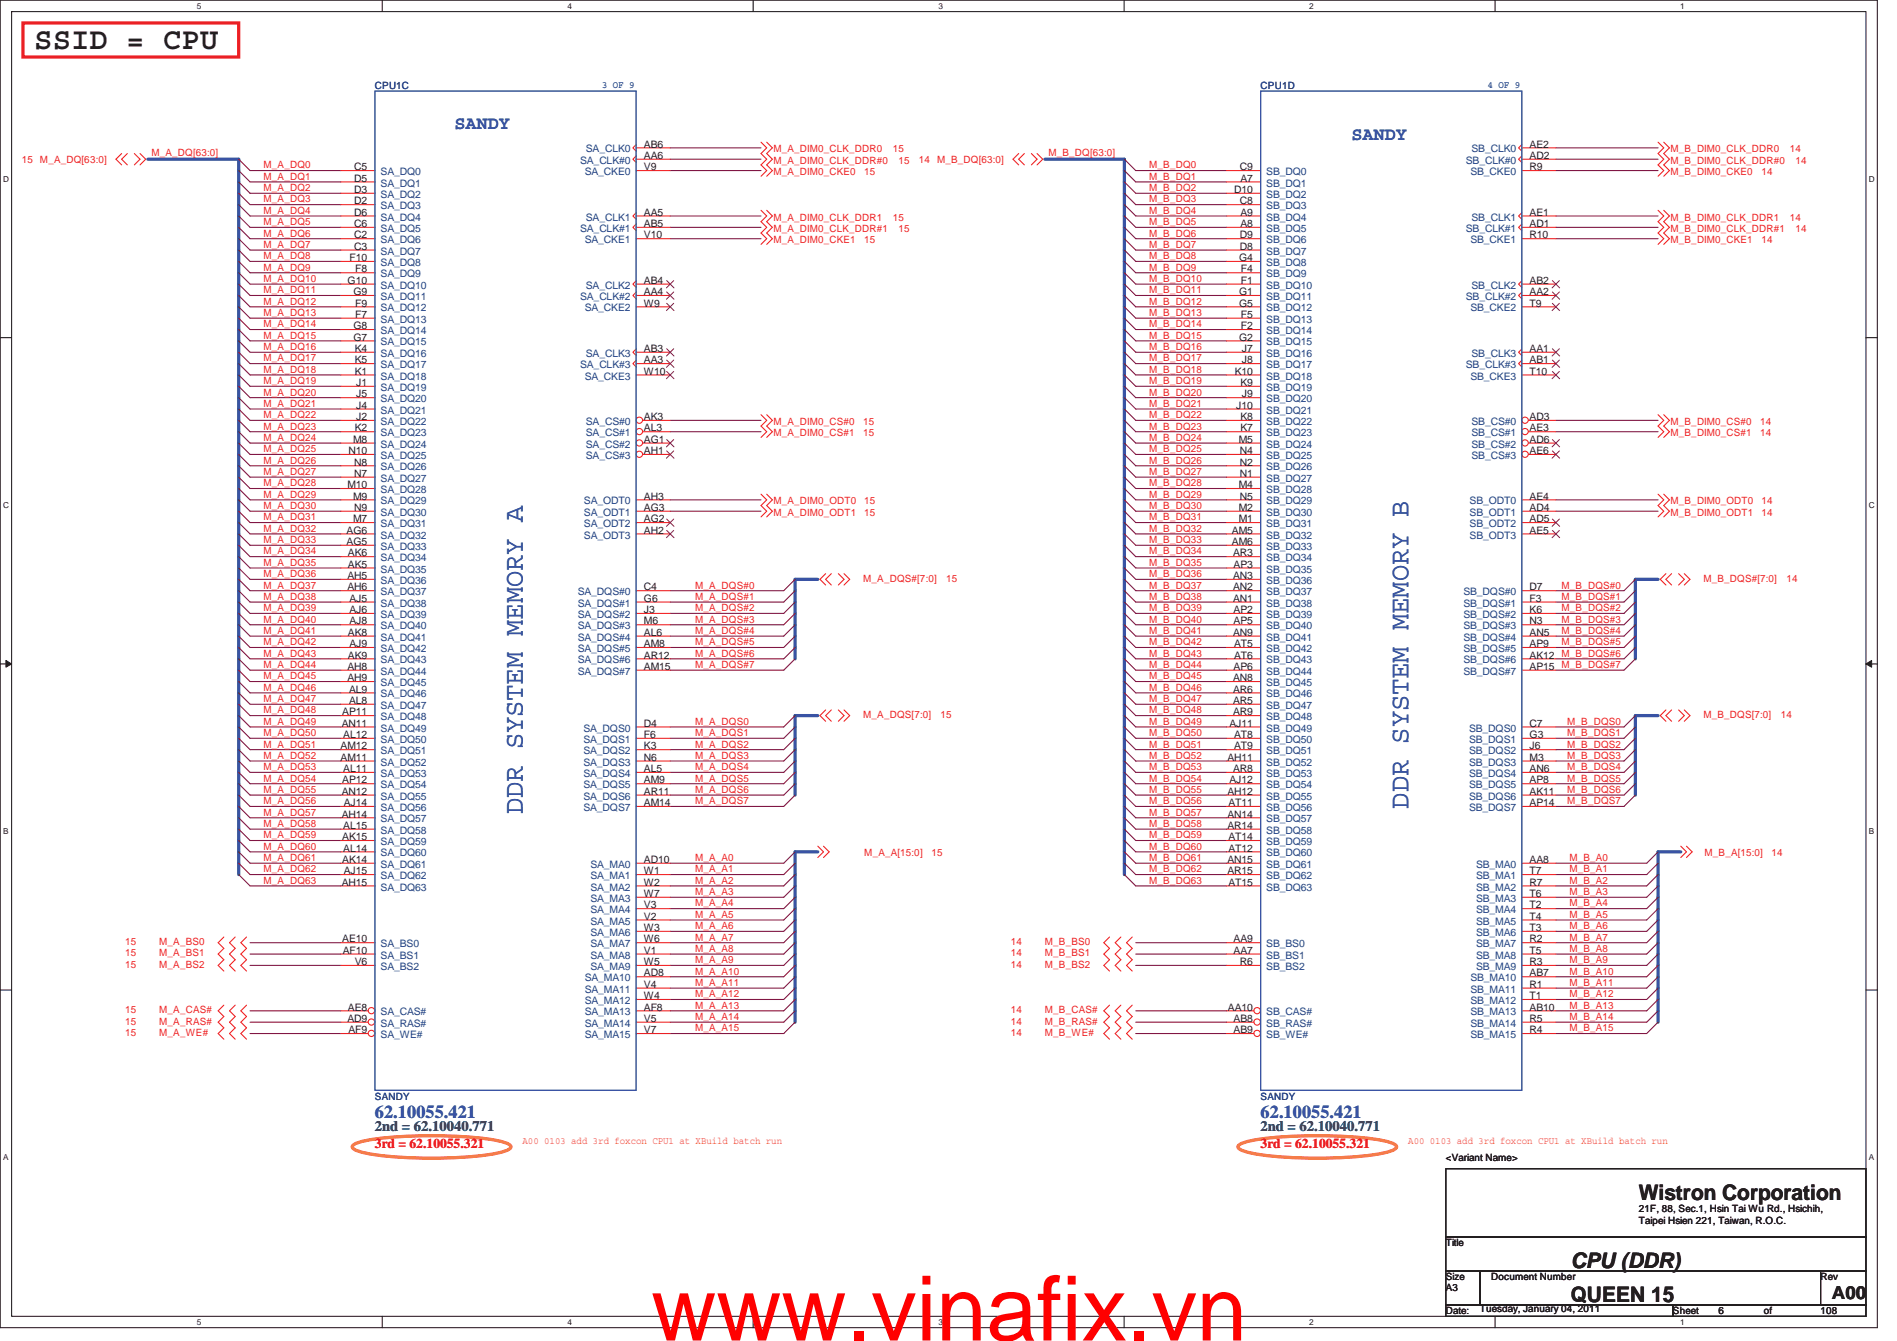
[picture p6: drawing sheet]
<svg xmlns="http://www.w3.org/2000/svg" width="297mm" height="210mm" viewBox="0 0 297 210" stroke-linecap="round" stroke-linejoin="round" font-family="sans-serif">
<defs><g id="words">
<text font-size="14.1" fill="#f00" x="102" y="209.9">www.vinafix.vn</text>
<text font-size="4.8" fill="#231f20" x="5.4" y="7.6">SSID = CPU</text>
<g font-size="4.2" fill="#3953a4">
<text x="81.9" y="127.5" transform="rotate(-90 81.9 127.5)">DDR SYSTEM MEMORY A</text>
<text x="220.6" y="126.6" transform="rotate(-90 220.6 126.6)">DDR SYSTEM MEMORY B</text>
</g>
<g font-size="3.3" fill="#231f20">
<text x="256.6" y="187.9">Wistron Corporation</text>
<text x="246" y="203.9">QUEEN 15</text>
<text x="246" y="198.5">CPU (DDR)</text>
</g>
<g font-size="2.8" fill="#3953a4">
<text x="71.2" y="20.2">SANDY</text>
<text x="211.6" y="22">SANDY</text>
<text x="58.7" y="175.1">62.10055.421</text>
<text x="197.4" y="175.1">62.10055.421</text>
</g>
<text font-size="2.8" fill="#231f20" x="286.8" y="203.4">A00</text>
<g font-size="2.3" fill="#098040">
<text x="58.7" y="177.1">2nd = 62.10040.771</text>
<text x="197.4" y="177.1">2nd = 62.10040.771</text>
</g>
<g font-size="2.1" fill="#ed2024">
<text x="58.7" y="179.8">3rd = 62.10055.321</text>
<text x="197.4" y="179.8">3rd = 62.10055.321</text>
</g>
<g font-size="1.6" fill="#282973">
<text x="58.7" y="13.9">CPU1C</text>
<text x="197.4" y="13.9">CPU1D</text>
<text x="58.7" y="172.2">SANDY</text>
<text x="197.4" y="172.2">SANDY</text>
</g>
<g font-size="1.6" fill="#3953a4">
<text x="94.3" y="13.7">3 OF 9</text>
<text x="233" y="13.7">4 OF 9</text>
</g>
<g font-size="1.6" fill="#1d437e">
<text x="91.7" y="23.9">SA_CLK0</text>
<text x="230.4" y="23.9">SB_CLK0</text>
<text x="59.6" y="27.4">SA_DQ0</text>
<text x="59.6" y="29.2">SA_DQ1</text>
<text x="90.8" y="25.7">SA_CLK#0</text>
<text x="91.6" y="27.4">SA_CKE0</text>
<text x="198.3" y="27.4">SB_DQ0</text>
<text x="198.3" y="29.2">SB_DQ1</text>
<text x="229.5" y="25.7">SB_CLK#0</text>
<text x="230.2" y="27.4">SB_CKE0</text>
<text x="59.6" y="31">SA_DQ2</text>
<text x="59.6" y="32.8">SA_DQ3</text>
<text x="59.6" y="34.5">SA_DQ4</text>
<text x="91.7" y="34.5">SA_CLK1</text>
<text x="198.3" y="31">SB_DQ2</text>
<text x="198.3" y="32.8">SB_DQ3</text>
<text x="198.3" y="34.5">SB_DQ4</text>
<text x="230.4" y="34.5">SB_CLK1</text>
<text x="59.6" y="36.3">SA_DQ5</text>
<text x="59.6" y="38.1">SA_DQ6</text>
<text x="59.6" y="39.9">SA_DQ7</text>
<text x="59.6" y="41.7">SA_DQ8</text>
<text x="90.8" y="36.3">SA_CLK#1</text>
<text x="91.6" y="38.1">SA_CKE1</text>
<text x="198.3" y="36.3">SB_DQ5</text>
<text x="198.3" y="38.1">SB_DQ6</text>
<text x="198.3" y="39.9">SB_DQ7</text>
<text x="198.3" y="41.7">SB_DQ8</text>
<text x="229.5" y="36.3">SB_CLK#1</text>
<text x="230.2" y="38.1">SB_CKE1</text>
<text x="59.6" y="43.4">SA_DQ9</text>
<text x="59.6" y="45.2">SA_DQ10</text>
<text x="59.6" y="47">SA_DQ11</text>
<text x="90.8" y="47">SA_CLK#2</text>
<text x="91.7" y="45.2">SA_CLK2</text>
<text x="198.3" y="43.4">SB_DQ9</text>
<text x="198.3" y="45.2">SB_DQ10</text>
<text x="198.3" y="47">SB_DQ11</text>
<text x="229.5" y="47">SB_CLK#2</text>
<text x="230.4" y="45.2">SB_CLK2</text>
<text x="59.6" y="48.8">SA_DQ12</text>
<text x="59.6" y="50.5">SA_DQ13</text>
<text x="59.6" y="52.3">SA_DQ14</text>
<text x="91.6" y="48.8">SA_CKE2</text>
<text x="198.3" y="48.8">SB_DQ12</text>
<text x="198.3" y="50.5">SB_DQ13</text>
<text x="198.3" y="52.3">SB_DQ14</text>
<text x="230.2" y="48.8">SB_CKE2</text>
<text x="59.6" y="54.1">SA_DQ15</text>
<text x="59.6" y="55.9">SA_DQ16</text>
<text x="59.6" y="57.7">SA_DQ17</text>
<text x="59.6" y="59.4">SA_DQ18</text>
<text x="90.8" y="57.7">SA_CLK#3</text>
<text x="91.6" y="59.4">SA_CKE3</text>
<text x="91.7" y="55.9">SA_CLK3</text>
<text x="198.3" y="54.1">SB_DQ15</text>
<text x="198.3" y="55.9">SB_DQ16</text>
<text x="198.3" y="57.7">SB_DQ17</text>
<text x="198.3" y="59.4">SB_DQ18</text>
<text x="229.5" y="57.7">SB_CLK#3</text>
<text x="230.2" y="59.4">SB_CKE3</text>
<text x="230.4" y="55.9">SB_CLK3</text>
<text x="59.6" y="61.2">SA_DQ19</text>
<text x="59.6" y="63">SA_DQ20</text>
<text x="59.6" y="64.8">SA_DQ21</text>
<text x="198.3" y="61.2">SB_DQ19</text>
<text x="198.3" y="63">SB_DQ20</text>
<text x="198.3" y="64.8">SB_DQ21</text>
<text x="59.6" y="66.5">SA_DQ22</text>
<text x="59.6" y="68.3">SA_DQ23</text>
<text x="59.6" y="70.1">SA_DQ24</text>
<text x="59.6" y="71.9">SA_DQ25</text>
<text x="91.7" y="66.5">SA_CS#0</text>
<text x="91.7" y="68.3">SA_CS#1</text>
<text x="91.7" y="70.1">SA_CS#2</text>
<text x="91.7" y="71.9">SA_CS#3</text>
<text x="198.3" y="66.5">SB_DQ22</text>
<text x="198.3" y="68.3">SB_DQ23</text>
<text x="198.3" y="70.1">SB_DQ24</text>
<text x="198.3" y="71.9">SB_DQ25</text>
<text x="230.4" y="66.5">SB_CS#0</text>
<text x="230.4" y="68.3">SB_CS#1</text>
<text x="230.4" y="70.1">SB_CS#2</text>
<text x="230.4" y="71.9">SB_CS#3</text>
<text x="59.6" y="73.7">SA_DQ26</text>
<text x="59.6" y="75.4">SA_DQ27</text>
<text x="59.6" y="77.2">SA_DQ28</text>
<text x="198.3" y="73.7">SB_DQ26</text>
<text x="198.3" y="75.4">SB_DQ27</text>
<text x="198.3" y="77.2">SB_DQ28</text>
<text x="59.6" y="79">SA_DQ29</text>
<text x="59.6" y="80.8">SA_DQ30</text>
<text x="59.6" y="82.5">SA_DQ31</text>
<text x="91.4" y="79">SA_ODT0</text>
<text x="91.4" y="80.8">SA_ODT1</text>
<text x="91.4" y="82.5">SA_ODT2</text>
<text x="198.3" y="79">SB_DQ29</text>
<text x="198.3" y="80.8">SB_DQ30</text>
<text x="198.3" y="82.5">SB_DQ31</text>
<text x="230.1" y="79">SB_ODT0</text>
<text x="230.1" y="80.8">SB_ODT1</text>
<text x="230.1" y="82.5">SB_ODT2</text>
<text x="59.6" y="84.3">SA_DQ32</text>
<text x="59.6" y="86.1">SA_DQ33</text>
<text x="59.6" y="87.9">SA_DQ34</text>
<text x="59.6" y="89.7">SA_DQ35</text>
<text x="91.4" y="84.3">SA_ODT3</text>
<text x="198.3" y="84.3">SB_DQ32</text>
<text x="198.3" y="86.1">SB_DQ33</text>
<text x="198.3" y="87.9">SB_DQ34</text>
<text x="198.3" y="89.7">SB_DQ35</text>
<text x="230.1" y="84.3">SB_ODT3</text>
<text x="59.6" y="91.4">SA_DQ36</text>
<text x="59.6" y="93.2">SA_DQ37</text>
<text x="59.6" y="95">SA_DQ38</text>
<text x="90.5" y="93.2">SA_DQS#0</text>
<text x="90.5" y="95">SA_DQS#1</text>
<text x="198.3" y="91.4">SB_DQ36</text>
<text x="198.3" y="93.2">SB_DQ37</text>
<text x="198.3" y="95">SB_DQ38</text>
<text x="229.1" y="93.2">SB_DQS#0</text>
<text x="229.1" y="95">SB_DQS#1</text>
<text x="59.6" y="96.8">SA_DQ39</text>
<text x="59.6" y="98.5">SA_DQ40</text>
<text x="59.6" y="100.3">SA_DQ41</text>
<text x="90.5" y="96.8">SA_DQS#2</text>
<text x="90.5" y="98.5">SA_DQS#3</text>
<text x="90.5" y="100.3">SA_DQS#4</text>
<text x="198.3" y="96.8">SB_DQ39</text>
<text x="198.3" y="98.5">SB_DQ40</text>
<text x="198.3" y="100.3">SB_DQ41</text>
<text x="229.1" y="100.3">SB_DQS#4</text>
<text x="229.1" y="96.8">SB_DQS#2</text>
<text x="229.1" y="98.5">SB_DQS#3</text>
<text x="59.6" y="102.1">SA_DQ42</text>
<text x="59.6" y="103.9">SA_DQ43</text>
<text x="59.6" y="105.7">SA_DQ44</text>
<text x="59.6" y="107.4">SA_DQ45</text>
<text x="90.5" y="102.1">SA_DQS#5</text>
<text x="90.5" y="103.9">SA_DQS#6</text>
<text x="90.5" y="105.7">SA_DQS#7</text>
<text x="198.3" y="102.1">SB_DQ42</text>
<text x="198.3" y="103.9">SB_DQ43</text>
<text x="198.3" y="105.7">SB_DQ44</text>
<text x="198.3" y="107.4">SB_DQ45</text>
<text x="229.1" y="102.1">SB_DQS#5</text>
<text x="229.1" y="103.9">SB_DQS#6</text>
<text x="229.1" y="105.7">SB_DQS#7</text>
<text x="59.6" y="109.2">SA_DQ46</text>
<text x="59.6" y="111">SA_DQ47</text>
<text x="59.6" y="112.8">SA_DQ48</text>
<text x="198.3" y="109.2">SB_DQ46</text>
<text x="198.3" y="111">SB_DQ47</text>
<text x="198.3" y="112.8">SB_DQ48</text>
<text x="59.6" y="114.6">SA_DQ49</text>
<text x="59.6" y="116.3">SA_DQ50</text>
<text x="59.6" y="118.1">SA_DQ51</text>
<text x="59.6" y="119.9">SA_DQ52</text>
<text x="91.4" y="114.6">SA_DQS0</text>
<text x="91.4" y="116.3">SA_DQS1</text>
<text x="91.4" y="118.1">SA_DQS2</text>
<text x="91.4" y="119.9">SA_DQS3</text>
<text x="198.3" y="114.6">SB_DQ49</text>
<text x="198.3" y="116.3">SB_DQ50</text>
<text x="198.3" y="118.1">SB_DQ51</text>
<text x="198.3" y="119.9">SB_DQ52</text>
<text x="230" y="114.6">SB_DQS0</text>
<text x="230" y="116.3">SB_DQS1</text>
<text x="230" y="118.1">SB_DQS2</text>
<text x="230" y="119.9">SB_DQS3</text>
<text x="59.6" y="121.7">SA_DQ53</text>
<text x="59.6" y="123.4">SA_DQ54</text>
<text x="59.6" y="125.2">SA_DQ55</text>
<text x="91.4" y="121.7">SA_DQS4</text>
<text x="91.4" y="123.4">SA_DQS5</text>
<text x="91.4" y="125.2">SA_DQS6</text>
<text x="198.3" y="121.7">SB_DQ53</text>
<text x="198.3" y="123.4">SB_DQ54</text>
<text x="198.3" y="125.2">SB_DQ55</text>
<text x="230" y="121.7">SB_DQS4</text>
<text x="230" y="123.4">SB_DQS5</text>
<text x="230" y="125.2">SB_DQS6</text>
<text x="59.6" y="127">SA_DQ56</text>
<text x="59.6" y="128.8">SA_DQ57</text>
<text x="59.6" y="130.6">SA_DQ58</text>
<text x="91.4" y="127">SA_DQS7</text>
<text x="198.3" y="127">SB_DQ56</text>
<text x="198.3" y="128.8">SB_DQ57</text>
<text x="198.3" y="130.6">SB_DQ58</text>
<text x="230" y="127">SB_DQS7</text>
<text x="59.6" y="132.3">SA_DQ59</text>
<text x="59.6" y="134.1">SA_DQ60</text>
<text x="59.6" y="135.9">SA_DQ61</text>
<text x="59.6" y="137.7">SA_DQ62</text>
<text x="92.5" y="135.9">SA_MA0</text>
<text x="92.5" y="137.7">SA_MA1</text>
<text x="198.3" y="132.3">SB_DQ59</text>
<text x="198.3" y="134.1">SB_DQ60</text>
<text x="198.3" y="135.9">SB_DQ61</text>
<text x="198.3" y="137.7">SB_DQ62</text>
<text x="231.1" y="135.9">SB_MA0</text>
<text x="231.1" y="137.7">SB_MA1</text>
<text x="59.6" y="139.4">SA_DQ63</text>
<text x="92.5" y="139.4">SA_MA2</text>
<text x="92.5" y="141.2">SA_MA3</text>
<text x="92.5" y="143">SA_MA4</text>
<text x="198.3" y="139.4">SB_DQ63</text>
<text x="231.1" y="139.4">SB_MA2</text>
<text x="231.1" y="141.2">SB_MA3</text>
<text x="231.1" y="143">SB_MA4</text>
<text x="59.6" y="148.3">SA_BS0</text>
<text x="92.5" y="144.8">SA_MA5</text>
<text x="92.5" y="146.6">SA_MA6</text>
<text x="92.5" y="148.3">SA_MA7</text>
<text x="198.3" y="148.3">SB_BS0</text>
<text x="231.1" y="144.8">SB_MA5</text>
<text x="231.1" y="146.6">SB_MA6</text>
<text x="231.1" y="148.3">SB_MA7</text>
<text x="59.6" y="150.1">SA_BS1</text>
<text x="59.6" y="151.9">SA_BS2</text>
<text x="91.6" y="153.7">SA_MA10</text>
<text x="91.6" y="155.4">SA_MA11</text>
<text x="92.5" y="150.1">SA_MA8</text>
<text x="92.5" y="151.9">SA_MA9</text>
<text x="198.3" y="150.1">SB_BS1</text>
<text x="198.3" y="151.9">SB_BS2</text>
<text x="230.2" y="153.7">SB_MA10</text>
<text x="230.2" y="155.4">SB_MA11</text>
<text x="231.1" y="150.1">SB_MA8</text>
<text x="231.1" y="151.9">SB_MA9</text>
<text x="59.6" y="159">SA_CAS#</text>
<text x="59.6" y="160.8">SA_RAS#</text>
<text x="91.6" y="157.2">SA_MA12</text>
<text x="91.6" y="159">SA_MA13</text>
<text x="91.6" y="160.8">SA_MA14</text>
<text x="198.3" y="159">SB_CAS#</text>
<text x="198.3" y="160.8">SB_RAS#</text>
<text x="230.2" y="157.2">SB_MA12</text>
<text x="230.2" y="159">SB_MA13</text>
<text x="230.2" y="160.8">SB_MA14</text>
<text x="59.6" y="162.6">SA_WE#</text>
<text x="91.6" y="162.6">SA_MA15</text>
<text x="198.3" y="162.6">SB_WE#</text>
<text x="230.2" y="162.6">SB_MA15</text>
</g>
<g font-size="1.6" fill="#231f20">
<text x="100.8" y="23.1">AB6</text>
<text x="239.5" y="23.1">AE2</text>
<text x="55.5" y="26.7">C5</text>
<text x="55.5" y="28.4">D5</text>
<text x="100.8" y="24.9">AA6</text>
<text x="100.8" y="26.7">V9</text>
<text x="194.1" y="26.7">C9</text>
<text x="194.2" y="28.4">A7</text>
<text x="239.5" y="24.9">AD2</text>
<text x="239.5" y="26.7">R9</text>
<text x="55.5" y="30.2">D3</text>
<text x="55.5" y="32">D2</text>
<text x="55.5" y="33.8">D6</text>
<text x="55.5" y="35.6">C6</text>
<text x="100.8" y="35.6">AB5</text>
<text x="100.8" y="33.8">AA5</text>
<text x="193.2" y="30.2">D10</text>
<text x="194.1" y="32">C8</text>
<text x="194.2" y="33.8">A9</text>
<text x="194.2" y="35.6">A8</text>
<text x="239.5" y="33.8">AE1</text>
<text x="239.5" y="35.6">AD1</text>
<text x="54.7" y="40.9">F10</text>
<text x="55.5" y="37.3">C2</text>
<text x="55.5" y="39.1">C3</text>
<text x="100.8" y="37.3">V10</text>
<text x="194" y="40.9">G4</text>
<text x="194.1" y="37.3">D9</text>
<text x="194.1" y="39.1">D8</text>
<text x="239.5" y="37.3">R10</text>
<text x="54.4" y="44.4">G10</text>
<text x="55.3" y="46.2">G9</text>
<text x="55.6" y="42.7">F8</text>
<text x="100.8" y="46.2">AA4</text>
<text x="100.8" y="44.4">AB4</text>
<text x="194" y="46.2">G1</text>
<text x="194.3" y="42.7">F4</text>
<text x="194.3" y="44.4">F1</text>
<text x="239.5" y="44.4">AB2</text>
<text x="239.5" y="46.2">AA2</text>
<text x="55.3" y="51.6">G8</text>
<text x="55.3" y="53.3">G7</text>
<text x="55.6" y="48">F9</text>
<text x="55.6" y="49.8">F7</text>
<text x="100.8" y="48">W9</text>
<text x="194" y="48">G5</text>
<text x="194" y="53.3">G2</text>
<text x="194.3" y="49.8">F5</text>
<text x="194.3" y="51.6">F2</text>
<text x="239.5" y="48">T9</text>
<text x="55.5" y="55.1">K4</text>
<text x="55.5" y="56.9">K5</text>
<text x="55.5" y="58.7">K1</text>
<text x="100.8" y="56.9">AA3</text>
<text x="100.8" y="55.1">AB3</text>
<text x="100.8" y="58.7">W10</text>
<text x="193.3" y="58.7">K10</text>
<text x="194.5" y="55.1">J7</text>
<text x="194.5" y="56.9">J8</text>
<text x="239.5" y="55.1">AA1</text>
<text x="239.5" y="56.9">AB1</text>
<text x="239.5" y="58.7">T10</text>
<text x="55.8" y="60.4">J1</text>
<text x="55.8" y="62.2">J5</text>
<text x="55.8" y="64">J4</text>
<text x="55.8" y="65.8">J2</text>
<text x="100.8" y="65.8">AK3</text>
<text x="193.6" y="64">J10</text>
<text x="194.2" y="60.4">K9</text>
<text x="194.2" y="65.8">K8</text>
<text x="194.5" y="62.2">J9</text>
<text x="239.5" y="65.8">AD3</text>
<text x="54.6" y="71.1">N10</text>
<text x="55.3" y="69.3">M8</text>
<text x="55.5" y="67.6">K2</text>
<text x="100.8" y="67.6">AL3</text>
<text x="100.8" y="69.3">AG1</text>
<text x="100.8" y="71.1">AH1</text>
<text x="194" y="69.3">M5</text>
<text x="194.1" y="71.1">N4</text>
<text x="194.2" y="67.6">K7</text>
<text x="239.5" y="67.6">AE3</text>
<text x="239.5" y="69.3">AD6</text>
<text x="239.5" y="71.1">AE6</text>
<text x="54.4" y="76.5">M10</text>
<text x="55.5" y="72.9">N8</text>
<text x="55.5" y="74.7">N7</text>
<text x="194" y="76.5">M4</text>
<text x="194.1" y="72.9">N2</text>
<text x="194.1" y="74.7">N1</text>
<text x="54.3" y="83.6">AG6</text>
<text x="55.3" y="78.2">M9</text>
<text x="55.3" y="81.8">M7</text>
<text x="55.5" y="80">N9</text>
<text x="100.8" y="78.2">AH3</text>
<text x="100.8" y="80">AG3</text>
<text x="100.8" y="81.8">AG2</text>
<text x="100.8" y="83.6">AH2</text>
<text x="192.9" y="83.6">AM5</text>
<text x="194" y="80">M2</text>
<text x="194" y="81.8">M1</text>
<text x="194.1" y="78.2">N5</text>
<text x="239.5" y="78.2">AE4</text>
<text x="239.5" y="80">AD4</text>
<text x="239.5" y="81.8">AD5</text>
<text x="239.5" y="83.6">AE5</text>
<text x="54.3" y="85.3">AG5</text>
<text x="54.5" y="87.1">AK6</text>
<text x="54.5" y="88.9">AK5</text>
<text x="192.9" y="85.3">AM6</text>
<text x="193.1" y="87.1">AR3</text>
<text x="193.2" y="88.9">AP3</text>
<text x="54.4" y="90.7">AH5</text>
<text x="54.4" y="92.5">AH6</text>
<text x="54.7" y="94.2">AJ5</text>
<text x="100.8" y="92.5">C4</text>
<text x="100.8" y="94.2">G6</text>
<text x="193.1" y="90.7">AN3</text>
<text x="193.1" y="92.5">AN2</text>
<text x="193.1" y="94.2">AN1</text>
<text x="239.5" y="92.5">D7</text>
<text x="239.5" y="94.2">F3</text>
<text x="54.5" y="99.6">AK8</text>
<text x="54.7" y="96">AJ6</text>
<text x="54.7" y="97.8">AJ8</text>
<text x="54.7" y="101.3">AJ9</text>
<text x="100.8" y="96">J3</text>
<text x="100.8" y="97.8">M6</text>
<text x="100.8" y="99.6">AL6</text>
<text x="100.8" y="101.3">AM8</text>
<text x="193.1" y="99.6">AN9</text>
<text x="193.2" y="96">AP2</text>
<text x="193.2" y="97.8">AP5</text>
<text x="193.2" y="101.3">AT5</text>
<text x="239.5" y="99.6">AN5</text>
<text x="239.5" y="101.3">AP9</text>
<text x="239.5" y="96">K6</text>
<text x="239.5" y="97.8">N3</text>
<text x="54.4" y="104.9">AH8</text>
<text x="54.4" y="106.7">AH9</text>
<text x="54.5" y="103.1">AK9</text>
<text x="100.8" y="103.1">AR12</text>
<text x="100.8" y="104.9">AM15</text>
<text x="193.1" y="106.7">AN8</text>
<text x="193.2" y="104.9">AP6</text>
<text x="193.2" y="103.1">AT6</text>
<text x="239.5" y="103.1">AK12 M_B_DQS#6</text>
<text x="239.5" y="104.9">AP15 M_B_DQS#7</text>
<text x="53.5" y="113.8">AN11</text>
<text x="53.6" y="112">AP11</text>
<text x="54.6" y="108.5">AL9</text>
<text x="54.6" y="110.2">AL8</text>
<text x="100.8" y="113.8">D4</text>
<text x="192.5" y="113.8">AJ11</text>
<text x="193.1" y="108.5">AR6</text>
<text x="193.1" y="110.2">AR5</text>
<text x="193.1" y="112">AR9</text>
<text x="239.5" y="113.8">C7</text>
<text x="53.3" y="117.3">AM12</text>
<text x="53.3" y="119.1">AM11</text>
<text x="53.8" y="115.6">AL12</text>
<text x="100.8" y="115.6">F6</text>
<text x="100.8" y="117.3">K3</text>
<text x="100.8" y="119.1">N6</text>
<text x="192.2" y="119.1">AH11</text>
<text x="193.2" y="115.6">AT8</text>
<text x="193.2" y="117.3">AT9</text>
<text x="239.5" y="115.6">G3</text>
<text x="239.5" y="117.3">J6</text>
<text x="239.5" y="119.1">M3</text>
<text x="53.5" y="124.5">AN12</text>
<text x="53.6" y="122.7">AP12</text>
<text x="53.8" y="120.9">AL11</text>
<text x="100.8" y="120.9">AL5</text>
<text x="100.8" y="122.7">AM9</text>
<text x="100.8" y="124.5">AR11</text>
<text x="192.2" y="124.5">AH12</text>
<text x="192.5" y="122.7">AJ12</text>
<text x="193.1" y="120.9">AR8</text>
<text x="239.5" y="120.9">AN6</text>
<text x="239.5" y="122.7">AP8</text>
<text x="239.5" y="124.5">AK11</text>
<text x="53.5" y="128">AH14</text>
<text x="53.6" y="131.6">AK15</text>
<text x="53.8" y="129.8">AL15</text>
<text x="53.8" y="126.2">AJ14</text>
<text x="100.8" y="126.2">AM14</text>
<text x="192.2" y="128">AN14</text>
<text x="192.2" y="129.8">AR14</text>
<text x="192.4" y="126.2">AT11</text>
<text x="192.4" y="131.6">AT14</text>
<text x="239.5" y="126.2">AP14</text>
<text x="53.6" y="135.1">AK14</text>
<text x="53.8" y="133.3">AL14</text>
<text x="53.8" y="136.9">AJ15</text>
<text x="100.8" y="135.1">AD10</text>
<text x="100.8" y="136.9">W1</text>
<text x="192.2" y="135.1">AN15</text>
<text x="192.2" y="136.9">AR15</text>
<text x="192.4" y="133.3">AT12</text>
<text x="239.5" y="135.1">AA8</text>
<text x="239.5" y="136.9">T7</text>
<text x="53.5" y="138.7">AH15</text>
<text x="100.8" y="138.7">W2</text>
<text x="100.8" y="140.5">W7</text>
<text x="100.8" y="142.2">V3</text>
<text x="192.4" y="138.7">AT15</text>
<text x="239.5" y="138.7">R7</text>
<text x="239.5" y="140.5">T6</text>
<text x="239.5" y="142.2">T2</text>
<text x="53.6" y="147.6">AE10</text>
<text x="53.7" y="149.3">AF10</text>
<text x="100.8" y="144">V2</text>
<text x="100.8" y="145.8">W3</text>
<text x="100.8" y="147.6">W6</text>
<text x="100.8" y="149.3">V1</text>
<text x="193.2" y="147.6">AA9</text>
<text x="193.2" y="149.3">AA7</text>
<text x="239.5" y="144">T4</text>
<text x="239.5" y="145.8">T3</text>
<text x="239.5" y="147.6">R2</text>
<text x="239.5" y="149.3">T5</text>
<text x="55.5" y="151.1">V6</text>
<text x="100.8" y="151.1">W5</text>
<text x="100.8" y="152.9">AD8</text>
<text x="100.8" y="154.7">V4</text>
<text x="194.1" y="151.1">R6</text>
<text x="239.5" y="151.1">R3</text>
<text x="239.5" y="152.9">AB7</text>
<text x="239.5" y="154.7">R1</text>
<text x="54.4" y="160">AD9</text>
<text x="54.5" y="158.2">AE8</text>
<text x="54.6" y="161.8">AF9</text>
<text x="100.8" y="156.5">W4</text>
<text x="100.8" y="158.2">AF8</text>
<text x="100.8" y="160">V5</text>
<text x="100.8" y="161.8">V7</text>
<text x="192.3" y="158.2">AA10</text>
<text x="193.2" y="160">AB8</text>
<text x="193.2" y="161.8">AB9</text>
<text x="239.5" y="156.5">T1</text>
<text x="239.5" y="158.2">AB10</text>
<text x="239.5" y="160">R5</text>
<text x="239.5" y="161.8">R4</text>
<text x="226.4" y="181.8">&lt;Variant Name&gt;</text>
<text x="256.6" y="189.8">21F, 88, Sec.1, Hsin Tai Wu Rd., Hsichih,</text>
<text x="256.6" y="191.6">Taipei Hsien 221, Taiwan, R.O.C.</text>
<text x="226.4" y="195.1">Title</text>
<text x="226.4" y="200.4">Size</text>
<text x="226.4" y="202.2">A3</text>
<text x="233.5" y="200.4">Document Number</text>
<text x="285.1" y="200.4">Rev</text>
<text x="226.4" y="205.8">Date:</text>
<text x="231.7" y="205.4">Tuesday, January 04, 2011</text>
<text x="262" y="205.8">Sheet</text>
<text x="269.1" y="205.8">6</text>
<text x="276.2" y="205.8">of</text>
<text x="285.1" y="205.8">108</text>
</g>
<g font-size="1.6" fill="#ed2024">
<text x="121.1" y="23.9">M_A_DIM0_CLK_DDR0</text>
<text x="139.8" y="23.9">15</text>
<text x="261.6" y="23.9">M_B_DIM0_CLK_DDR0</text>
<text x="280.2" y="23.9">14</text>
<text x="3.4" y="25.5">15 M_A_DQ[63:0]</text>
<text x="23.7" y="24.4">M_A_DQ[63:0]</text>
<text x="41.3" y="26.4">M_A_DQ0</text>
<text x="41.3" y="28.1">M_A_DQ1</text>
<text x="41.3" y="29.9">M_A_DQ2</text>
<text x="121.1" y="27.4">M_A_DIM0_CKE0</text>
<text x="121.1" y="25.7">M_A_DIM0_CLK_DDR#0</text>
<text x="135.3" y="27.4">15</text>
<text x="140.7" y="25.7">15</text>
<text x="143.9" y="25.5">14 M_B_DQ[63:0]</text>
<text x="164.2" y="24.4">M_B_DQ[63:0]</text>
<text x="180" y="26.4">M_B_DQ0</text>
<text x="180" y="28.1">M_B_DQ1</text>
<text x="180" y="29.9">M_B_DQ2</text>
<text x="261.6" y="27.4">M_B_DIM0_CKE0</text>
<text x="261.6" y="25.7">M_B_DIM0_CLK_DDR#0</text>
<text x="275.8" y="27.4">14</text>
<text x="281.1" y="25.7">14</text>
<text x="41.3" y="31.7">M_A_DQ3</text>
<text x="41.3" y="35.3">M_A_DQ5</text>
<text x="41.3" y="33.5">M_A_DQ4</text>
<text x="121.1" y="34.5">M_A_DIM0_CLK_DDR1</text>
<text x="139.8" y="34.5">15</text>
<text x="180" y="31.7">M_B_DQ3</text>
<text x="180" y="33.5">M_B_DQ4</text>
<text x="180" y="35.3">M_B_DQ5</text>
<text x="261.6" y="34.5">M_B_DIM0_CLK_DDR1</text>
<text x="280.2" y="34.5">14</text>
<text x="41.3" y="38.8">M_A_DQ7</text>
<text x="41.3" y="37">M_A_DQ6</text>
<text x="41.3" y="40.6">M_A_DQ8</text>
<text x="121.1" y="38.1">M_A_DIM0_CKE1</text>
<text x="121.1" y="36.3">M_A_DIM0_CLK_DDR#1</text>
<text x="135.3" y="38.1">15</text>
<text x="140.7" y="36.3">15</text>
<text x="180" y="37">M_B_DQ6</text>
<text x="180" y="38.8">M_B_DQ7</text>
<text x="180" y="40.6">M_B_DQ8</text>
<text x="261.6" y="38.1">M_B_DIM0_CKE1</text>
<text x="261.6" y="36.3">M_B_DIM0_CLK_DDR#1</text>
<text x="275.8" y="38.1">14</text>
<text x="281.1" y="36.3">14</text>
<text x="41.3" y="47.7">M_A_DQ12</text>
<text x="41.3" y="44.2">M_A_DQ10</text>
<text x="41.3" y="42.4">M_A_DQ9</text>
<text x="41.3" y="45.9">M_A_DQ11</text>
<text x="180" y="42.4">M_B_DQ9</text>
<text x="180" y="44.2">M_B_DQ10</text>
<text x="180" y="45.9">M_B_DQ11</text>
<text x="180" y="47.7">M_B_DQ12</text>
<text x="41.3" y="49.5">M_A_DQ13</text>
<text x="41.3" y="53">M_A_DQ15</text>
<text x="41.3" y="51.3">M_A_DQ14</text>
<text x="180" y="53">M_B_DQ15</text>
<text x="180" y="49.5">M_B_DQ13</text>
<text x="180" y="51.3">M_B_DQ14</text>
<text x="41.3" y="58.4">M_A_DQ18</text>
<text x="41.3" y="54.8">M_A_DQ16</text>
<text x="41.3" y="56.6">M_A_DQ17</text>
<text x="180" y="54.8">M_B_DQ16</text>
<text x="180" y="56.6">M_B_DQ17</text>
<text x="180" y="58.4">M_B_DQ18</text>
<text x="41.3" y="61.9">M_A_DQ20</text>
<text x="41.3" y="60.2">M_A_DQ19</text>
<text x="41.3" y="65.5">M_A_DQ22</text>
<text x="41.3" y="63.7">M_A_DQ21</text>
<text x="180" y="60.2">M_B_DQ19</text>
<text x="180" y="63.7">M_B_DQ21</text>
<text x="180" y="61.9">M_B_DQ20</text>
<text x="180" y="65.5">M_B_DQ22</text>
<text x="41.3" y="70.8">M_A_DQ25</text>
<text x="41.3" y="67.3">M_A_DQ23</text>
<text x="41.3" y="69">M_A_DQ24</text>
<text x="121.1" y="66.5">M_A_DIM0_CS#0</text>
<text x="121.1" y="68.3">M_A_DIM0_CS#1</text>
<text x="135.2" y="66.5">15</text>
<text x="135.2" y="68.3">15</text>
<text x="180" y="67.3">M_B_DQ23</text>
<text x="180" y="70.8">M_B_DQ25</text>
<text x="180" y="69">M_B_DQ24</text>
<text x="261.6" y="66.5">M_B_DIM0_CS#0</text>
<text x="261.6" y="68.3">M_B_DIM0_CS#1</text>
<text x="275.6" y="66.5">14</text>
<text x="275.6" y="68.3">14</text>
<text x="41.3" y="74.4">M_A_DQ27</text>
<text x="41.3" y="76.2">M_A_DQ28</text>
<text x="41.3" y="72.6">M_A_DQ26</text>
<text x="41.3" y="77.9">M_A_DQ29</text>
<text x="180" y="76.2">M_B_DQ28</text>
<text x="180" y="72.6">M_B_DQ26</text>
<text x="180" y="77.9">M_B_DQ29</text>
<text x="180" y="74.4">M_B_DQ27</text>
<text x="41.3" y="79.7">M_A_DQ30</text>
<text x="41.3" y="81.5">M_A_DQ31</text>
<text x="41.3" y="83.3">M_A_DQ32</text>
<text x="121.1" y="79">M_A_DIM0_ODT0</text>
<text x="121.1" y="80.8">M_A_DIM0_ODT1</text>
<text x="135.3" y="79">15</text>
<text x="135.3" y="80.8">15</text>
<text x="180" y="81.5">M_B_DQ31</text>
<text x="180" y="79.7">M_B_DQ30</text>
<text x="180" y="83.3">M_B_DQ32</text>
<text x="261.6" y="79">M_B_DIM0_ODT0</text>
<text x="261.6" y="80.8">M_B_DIM0_ODT1</text>
<text x="275.8" y="79">14</text>
<text x="275.8" y="80.8">14</text>
<text x="41.3" y="88.6">M_A_DQ35</text>
<text x="41.3" y="86.8">M_A_DQ34</text>
<text x="41.3" y="85">M_A_DQ33</text>
<text x="180" y="85">M_B_DQ33</text>
<text x="180" y="86.8">M_B_DQ34</text>
<text x="180" y="88.6">M_B_DQ35</text>
<text x="41.3" y="90.4">M_A_DQ36</text>
<text x="41.3" y="95.7">M_A_DQ39</text>
<text x="41.3" y="92.2">M_A_DQ37</text>
<text x="41.3" y="93.9">M_A_DQ38</text>
<text x="108.8" y="95.7">M_A_DQS#2</text>
<text x="108.8" y="93.9">M_A_DQS#1</text>
<text x="108.8" y="92.2">M_A_DQS#0</text>
<text x="135.2" y="91.1">M_A_DQS#[7:0]</text>
<text x="148.2" y="91.1">15</text>
<text x="180" y="95.7">M_B_DQ39</text>
<text x="180" y="92.2">M_B_DQ37</text>
<text x="180" y="90.4">M_B_DQ36</text>
<text x="180" y="93.9">M_B_DQ38</text>
<text x="244.5" y="95.7">M_B_DQS#2</text>
<text x="244.5" y="93.9">M_B_DQS#1</text>
<text x="244.5" y="92.2">M_B_DQS#0</text>
<text x="266.7" y="91.1">M_B_DQS#[7:0]</text>
<text x="279.7" y="91.1">14</text>
<text x="41.3" y="97.5">M_A_DQ40</text>
<text x="41.3" y="101">M_A_DQ42</text>
<text x="41.3" y="99.3">M_A_DQ41</text>
<text x="108.8" y="99.3">M_A_DQS#4</text>
<text x="108.8" y="101">M_A_DQS#5</text>
<text x="108.8" y="97.5">M_A_DQS#3</text>
<text x="180" y="101">M_B_DQ42</text>
<text x="180" y="99.3">M_B_DQ41</text>
<text x="180" y="97.5">M_B_DQ40</text>
<text x="244.5" y="97.5">M_B_DQS#3</text>
<text x="244.5" y="101">M_B_DQS#5</text>
<text x="244.5" y="99.3">M_B_DQS#4</text>
<text x="41.3" y="104.6">M_A_DQ44</text>
<text x="41.3" y="106.4">M_A_DQ45</text>
<text x="41.3" y="102.8">M_A_DQ43</text>
<text x="108.8" y="102.8">M_A_DQS#6</text>
<text x="108.8" y="104.6">M_A_DQS#7</text>
<text x="180" y="104.6">M_B_DQ44</text>
<text x="180" y="106.4">M_B_DQ45</text>
<text x="180" y="102.8">M_B_DQ43</text>
<text x="41.3" y="109.9">M_A_DQ47</text>
<text x="41.3" y="111.7">M_A_DQ48</text>
<text x="41.3" y="113.5">M_A_DQ49</text>
<text x="41.3" y="108.2">M_A_DQ46</text>
<text x="108.8" y="113.5">M_A_DQS0</text>
<text x="135.2" y="112.4">M_A_DQS[7:0]</text>
<text x="147.3" y="112.4">15</text>
<text x="180" y="109.9">M_B_DQ47</text>
<text x="180" y="108.2">M_B_DQ46</text>
<text x="180" y="111.7">M_B_DQ48</text>
<text x="180" y="113.5">M_B_DQ49</text>
<text x="245.4" y="113.5">M_B_DQS0</text>
<text x="266.7" y="112.4">M_B_DQS[7:0]</text>
<text x="278.8" y="112.4">14</text>
<text x="41.3" y="117">M_A_DQ51</text>
<text x="41.3" y="115.3">M_A_DQ50</text>
<text x="41.3" y="118.8">M_A_DQ52</text>
<text x="108.8" y="118.8">M_A_DQS3</text>
<text x="108.8" y="117">M_A_DQS2</text>
<text x="108.8" y="115.3">M_A_DQS1</text>
<text x="180" y="115.3">M_B_DQ50</text>
<text x="180" y="117">M_B_DQ51</text>
<text x="180" y="118.8">M_B_DQ52</text>
<text x="245.4" y="115.3">M_B_DQS1</text>
<text x="245.4" y="117">M_B_DQS2</text>
<text x="245.4" y="118.8">M_B_DQS3</text>
<text x="41.3" y="122.4">M_A_DQ54</text>
<text x="41.3" y="120.6">M_A_DQ53</text>
<text x="41.3" y="124.2">M_A_DQ55</text>
<text x="41.3" y="125.9">M_A_DQ56</text>
<text x="108.8" y="120.6">M_A_DQS4</text>
<text x="108.8" y="122.4">M_A_DQS5</text>
<text x="108.8" y="124.2">M_A_DQS6</text>
<text x="108.8" y="125.9">M_A_DQS7</text>
<text x="180" y="124.2">M_B_DQ55</text>
<text x="180" y="120.6">M_B_DQ53</text>
<text x="180" y="122.4">M_B_DQ54</text>
<text x="180" y="125.9">M_B_DQ56</text>
<text x="245.4" y="120.6">M_B_DQS4</text>
<text x="245.4" y="122.4">M_B_DQS5</text>
<text x="245.4" y="124.2">M_B_DQS6</text>
<text x="245.4" y="125.9">M_B_DQS7</text>
<text x="41.3" y="131.3">M_A_DQ59</text>
<text x="41.3" y="129.5">M_A_DQ58</text>
<text x="41.3" y="127.7">M_A_DQ57</text>
<text x="180" y="129.5">M_B_DQ58</text>
<text x="180" y="127.7">M_B_DQ57</text>
<text x="180" y="131.3">M_B_DQ59</text>
<text x="41.3" y="133.1">M_A_DQ60</text>
<text x="41.3" y="134.8">M_A_DQ61</text>
<text x="41.3" y="136.6">M_A_DQ62</text>
<text x="108.8" y="134.8">M_A_A0</text>
<text x="108.8" y="136.6">M_A_A1</text>
<text x="135.3" y="134.1">M_A_A[15:0]</text>
<text x="145.8" y="134.1">15</text>
<text x="180" y="133.1">M_B_DQ60</text>
<text x="180" y="134.8">M_B_DQ61</text>
<text x="180" y="136.6">M_B_DQ62</text>
<text x="245.7" y="136.6">M_B_A1</text>
<text x="245.7" y="134.8">M_B_A0</text>
<text x="266.9" y="134.1">M_B_A[15:0]</text>
<text x="277.4" y="134.1">14</text>
<text x="41.3" y="138.4">M_A_DQ63</text>
<text x="108.8" y="138.4">M_A_A2</text>
<text x="108.8" y="140.2">M_A_A3</text>
<text x="108.8" y="141.9">M_A_A4</text>
<text x="108.8" y="143.7">M_A_A5</text>
<text x="180" y="138.4">M_B_DQ63</text>
<text x="245.7" y="143.7">M_B_A5</text>
<text x="245.7" y="141.9">M_B_A4</text>
<text x="245.7" y="140.2">M_B_A3</text>
<text x="245.7" y="138.4">M_B_A2</text>
<text x="19.6" y="148">15</text>
<text x="19.6" y="149.8">15</text>
<text x="24.9" y="148">M_A_BS0</text>
<text x="24.9" y="149.8">M_A_BS1</text>
<text x="108.8" y="147.3">M_A_A7</text>
<text x="108.8" y="145.5">M_A_A6</text>
<text x="108.8" y="149.1">M_A_A8</text>
<text x="158.3" y="148">14</text>
<text x="158.3" y="149.8">14</text>
<text x="163.6" y="148">M_B_BS0</text>
<text x="163.6" y="149.8">M_B_BS1</text>
<text x="245.7" y="145.5">M_B_A6</text>
<text x="245.7" y="147.3">M_B_A7</text>
<text x="245.7" y="149.1">M_B_A8</text>
<text x="19.6" y="151.5">15</text>
<text x="24.9" y="151.5">M_A_BS2</text>
<text x="108.8" y="150.8">M_A_A9</text>
<text x="108.8" y="152.6">M_A_A10</text>
<text x="108.8" y="154.4">M_A_A11</text>
<text x="158.3" y="151.5">14</text>
<text x="163.6" y="151.5">M_B_BS2</text>
<text x="245.7" y="150.8">M_B_A9</text>
<text x="245.7" y="152.6">M_B_A10</text>
<text x="245.7" y="154.4">M_B_A11</text>
<text x="19.6" y="158.7">15</text>
<text x="19.6" y="160.4">15</text>
<text x="24.9" y="158.7">M_A_CAS#</text>
<text x="24.9" y="160.4">M_A_RAS#</text>
<text x="108.8" y="156.2">M_A_A12</text>
<text x="108.8" y="159.7">M_A_A14</text>
<text x="108.8" y="157.9">M_A_A13</text>
<text x="108.8" y="161.5">M_A_A15</text>
<text x="158.3" y="158.7">14</text>
<text x="158.3" y="160.4">14</text>
<text x="163.6" y="158.7">M_B_CAS#</text>
<text x="163.6" y="160.4">M_B_RAS#</text>
<text x="245.7" y="156.2">M_B_A12</text>
<text x="245.7" y="157.9">M_B_A13</text>
<text x="245.7" y="159.7">M_B_A14</text>
<text x="245.7" y="161.5">M_B_A15</text>
<text x="19.6" y="162.2">15</text>
<text x="24.9" y="162.2">M_A_WE#</text>
<text x="158.3" y="162.2">14</text>
<text x="163.6" y="162.2">M_B_WE#</text>
</g>
<g font-size="1.6" fill="#f57f20">
<text x="81.8" y="179.1">A00 0103 add 3rd foxcon CPU1 at XBuild batch run</text>
<text x="220.5" y="179.1">A00 0103 add 3rd foxcon CPU1 at XBuild batch run</text>
</g>
<g font-size="1.3" fill="#231f20">
<text x="30.8" y="1.4">5</text>
<text x="88.9" y="1.4">4</text>
<text x="146.9" y="1.4">3</text>
<text x="205" y="1.4">2</text>
<text x="263.1" y="1.4">1</text>
<text x=".5" y="28.5">D</text>
<text x="292.6" y="28.5">D</text>
<text x=".5" y="79.5">C</text>
<text x="292.6" y="79.5">C</text>
<text x=".5" y="130.6">B</text>
<text x="292.6" y="130.6">B</text>
<text x=".5" y="181.7">A</text>
<text x="292.6" y="181.7">A</text>
<text x="30.8" y="207.4">5</text>
<text x="88.9" y="207.4">4</text>
<text x="146.9" y="207.4">3</text>
<text x="205" y="207.4">2</text>
<text x="263.1" y="207.4">1</text>
</g>
</g></defs>
<path d="M0 0h294v207.9h-294zM1.8 1.8h290.4v204.3h-290.4z" fill="none" stroke="#231f20" stroke-width=".17"/>
<g fill="#fff">
<path d="M30.8 .2h.7v1.4h-.7z"/>
<path d="M30.8 206.3h.7v1.4h-.7z"/>
</g>
<path d="M59.9 0v1.8M59.9 206.1v1.8" fill="none" stroke="#231f20" stroke-width=".17"/>
<g fill="#fff">
<path d="M88.9 .2h.6v1.4h-.6z"/>
<path d="M88.9 206.3h.6v1.4h-.6z"/>
</g>
<path d="M117.9 0v1.8M117.9 206.1v1.8" fill="none" stroke="#231f20" stroke-width=".17"/>
<g fill="#fff">
<path d="M146.9 .2h.7v1.4h-.7z"/>
<path d="M146.9 206.3h.7v1.4h-.7z"/>
</g>
<path d="M176 0v1.8M176 206.1v1.8" fill="none" stroke="#231f20" stroke-width=".17"/>
<g fill="#fff">
<path d="M205 .2h.7v1.4h-.7z"/>
<path d="M205 206.3h.7v1.4h-.7z"/>
</g>
<path d="M234.1 0v1.8M234.1 206.1v1.8" fill="none" stroke="#231f20" stroke-width=".17"/>
<g fill="#fff">
<path d="M263.1 .2h.7v1.4h-.7z"/>
<path d="M263.1 206.3h.7v1.4h-.7z"/>
<path d="M.5 27.3h.9v1.4h-.9z"/>
<path d="M292.6 27.3h.9v1.4h-.9z"/>
<path d="M.5 78.4h.9v1.4h-.9z"/>
<path d="M292.6 78.4h.9v1.4h-.9z"/>
</g>
<path d="M0 52.9h1.8M292.2 52.9h1.8" fill="none" stroke="#231f20" stroke-width=".17"/>
<g fill="#fff">
<path d="M.5 129.5h.8v1.4h-.8z"/>
<path d="M292.6 129.5h.9v1.4h-.9z"/>
</g>
<path d="M0 104h1.8M292.2 104h1.8" fill="none" stroke="#231f20" stroke-width=".17"/>
<path d="M.9 103.4l.9 .6-.9 .5z" fill="#231f20"/>
<path d="M.9 103.4l.9 .6-.9 .5z" fill="none" stroke="#231f20" stroke-width=".16"/>
<path d="M292.2 104l.9-.6v1.1z" fill="#231f20"/>
<path d="M292.2 104l.9-.6v1.1z" fill="none" stroke="#231f20" stroke-width=".16"/>
<g fill="#fff">
<path d="M.5 180.5h.8v1.4h-.8z"/>
<path d="M292.6 180.5h.9v1.4h-.9z"/>
</g>
<path d="M0 155h1.8M292.2 155h1.8M226.4 183h65.8v10.7h-65.8zM226.4 193.7h65.8v5.3h-65.8zM226.4 199h5.3v5.3h-5.3zM231.7 199h53.4v5.3h-53.4zM285.1 199h7.1v5.3h-7.1zM226.4 204.3h35.6v1.8h-35.6zM262 204.3h30.2v1.8h-30.2z" fill="none" stroke="#231f20" stroke-width=".17"/>
<g fill="none" stroke="#7f1442" stroke-width=".17">
<path d="M37.4 24.9l1.8 1.8h14.2M37.4 26.7l1.8 1.8h14.2M37.4 28.5l1.8 1.8h14.2M37.4 30.3l1.8 1.7h14.2M37.4 37.4l1.8 1.8h14.2M37.4 33.8l1.8 1.8h14.2M37.4 32l1.8 1.8h14.2M37.4 35.6l1.8 1.8h14.2M37.4 39.2l1.8 1.7h14.2M104.9 23.2h14.3M104.9 24.9h14.3M104.9 26.7h14.3"/>
<path d="M104.9 33.8h14.3M104.9 35.6h14.3M104.9 37.4h14.3M176.1 24.9l1.7 1.8h14.3M176.1 26.7l1.7 1.8h14.3M176.1 28.5l1.7 1.8h14.3M176.1 30.3l1.7 1.7h14.3M176.1 32l1.7 1.8h14.3M176.1 33.8l1.7 1.8h14.3M176.1 35.6l1.7 1.8h14.3M176.1 37.4l1.7 1.8h14.3M176.1 39.2l1.7 1.7h14.3"/>
<path d="M243.6 24.9h16M243.6 26.7h16M243.6 23.2h16M243.6 33.8h16M243.6 35.6h16M243.6 37.4h16M37.4 46.3l1.8 1.7h14.2M37.4 42.7l1.8 1.8h14.2M37.4 48l1.8 1.8h14.2M37.4 40.9l1.8 1.8h14.2M37.4 44.5l1.8 1.8h14.2M37.4 51.6l1.8 1.8h14.2"/>
<path d="M37.4 49.8l1.8 1.8h14.2M37.4 58.7l1.8 1.8h14.2M37.4 56.9l1.8 1.8h14.2M37.4 53.4l1.8 1.8h14.2M37.4 55.2l1.8 1.7h14.2M176.1 40.9l1.7 1.8h14.3M176.1 42.7l1.7 1.8h14.3M176.1 44.5l1.7 1.8h14.3M176.1 51.6l1.7 1.8h14.3M176.1 48l1.7 1.8h14.3M176.1 46.3l1.7 1.7h14.3M176.1 49.8l1.7 1.8h14.3"/>
<path d="M176.1 53.4l1.7 1.8h14.3M176.1 55.2l1.7 1.7h14.3M176.1 56.9l1.7 1.8h14.3M176.1 58.7l1.7 1.8h14.3M37.4 72.9l1.8 1.8h14.2M37.4 69.4l1.8 1.8h14.2M37.4 60.5l1.8 1.8h14.2M37.4 78.3l1.8 1.7h14.2M37.4 74.7l1.8 1.8h14.2M37.4 71.2l1.8 1.7h14.2M37.4 76.5l1.8 1.8h14.2M37.4 64l1.8 1.8h14.2"/>
<path d="M37.4 65.8l1.8 1.8h14.2M37.4 67.6l1.8 1.8h14.2M37.4 62.3l1.8 1.7h14.2M104.9 78.3h14.3M104.9 65.8h14.3M104.9 67.6h14.3M176.1 65.8l1.7 1.8h14.3M176.1 62.3l1.7 1.7h14.3M176.1 60.5l1.7 1.8h14.3M176.1 64l1.7 1.8h14.3M176.1 74.7l1.7 1.8h14.3M176.1 71.2l1.7 1.7h14.3"/>
<path d="M176.1 76.5l1.7 1.8h14.3M176.1 69.4l1.7 1.8h14.3M176.1 67.6l1.7 1.8h14.3M176.1 72.9l1.7 1.8h14.3M176.1 78.3l1.7 1.7h14.3M243.6 78.3h16M243.6 65.8h16M243.6 67.6h16M37.4 88.9l1.8 1.8h14.2M37.4 96.1l1.8 1.7h14.2M37.4 94.3l1.8 1.8h14.2M37.4 90.7l1.8 1.8h14.2"/>
<path d="M37.4 87.2l1.8 1.7h14.2M37.4 85.4l1.8 1.8h14.2M37.4 80l1.8 1.8h14.2M37.4 99.6l1.8 1.8h14.2M37.4 92.5l1.8 1.8h14.2M37.4 81.8l1.8 1.8h14.2M37.4 83.6l1.8 1.8h14.2M37.4 97.8l1.8 1.8h14.2M104.9 80h14.3M124.5 97.8l-1.8 1.8h-17.8M124.5 99.6l-1.8 1.8h-17.8M124.5 96.1l-1.8 1.7h-17.8"/>
<path d="M124.5 94.3l-1.8 1.8h-17.8M124.5 92.5l-1.8 1.8h-17.8M124.5 90.7l-1.8 1.8h-17.8M176.1 80l1.7 1.8h14.3M176.1 81.8l1.7 1.8h14.3M176.1 83.6l1.7 1.8h14.3M176.1 85.4l1.7 1.8h14.3M176.1 87.2l1.7 1.7h14.3M176.1 94.3l1.7 1.8h14.3M176.1 90.7l1.7 1.8h14.3M176.1 88.9l1.7 1.8h14.3M176.1 92.5l1.7 1.8h14.3"/>
<path d="M176.1 99.6l1.7 1.8h14.3M176.1 97.8l1.7 1.8h14.3M176.1 96.1l1.7 1.7h14.3M243.6 80h16M256.1 96.1l-1.8 1.7h-10.7M256.1 94.3l-1.8 1.8h-10.7M256.1 92.5l-1.8 1.8h-10.7M256.1 90.7l-1.8 1.8h-10.7M256.1 99.6l-1.8 1.8h-10.7M256.1 97.8l-1.8 1.8h-10.7M37.4 103.2l1.8 1.7h14.2M37.4 108.5l1.8 1.8h14.2"/>
<path d="M37.4 119.2l1.8 1.7h14.2M37.4 115.6l1.8 1.8h14.2M37.4 110.3l1.8 1.8h14.2M37.4 112.1l1.8 1.7h14.2M37.4 113.8l1.8 1.8h14.2M37.4 117.4l1.8 1.8h14.2M37.4 106.7l1.8 1.8h14.2M37.4 104.9l1.8 1.8h14.2M37.4 101.4l1.8 1.8h14.2M124.5 119.2l-1.8 1.7h-17.8M124.5 117.4l-1.8 1.8h-17.8M124.5 115.6l-1.8 1.8h-17.8"/>
<path d="M124.5 113.8l-1.8 1.8h-17.8M124.5 112.1l-1.8 1.7h-17.8M124.5 101.4l-1.8 1.8h-17.8M124.5 103.2l-1.8 1.7h-17.8M176.1 103.2l1.7 1.7h14.3M176.1 104.9l1.7 1.8h14.3M176.1 108.5l1.7 1.8h14.3M176.1 101.4l1.7 1.8h14.3M176.1 106.7l1.7 1.8h14.3M176.1 110.3l1.7 1.8h14.3M176.1 112.1l1.7 1.7h14.3M176.1 113.8l1.7 1.8h14.3"/>
<path d="M176.1 115.6l1.7 1.8h14.3M176.1 119.2l1.7 1.7h14.3M176.1 117.4l1.7 1.8h14.3M256.1 112.1l-1.8 1.7h-10.7M256.1 113.8l-1.8 1.8h-10.7M256.1 115.6l-1.8 1.8h-10.7M256.1 117.4l-1.8 1.8h-10.7M256.1 119.2l-1.8 1.7h-10.7M256.1 103.2l-1.8 1.7h-10.7M256.1 101.4l-1.8 1.8h-10.7M37.4 129.8l1.8 1.8h14.2M37.4 120.9l1.8 1.8h14.2"/>
<path d="M37.4 136.9l1.8 1.8h14.2M37.4 131.6l1.8 1.8h14.2M37.4 133.4l1.8 1.8h14.2M37.4 128.1l1.8 1.7h14.2M37.4 126.3l1.8 1.8h14.2M37.4 122.7l1.8 1.8h14.2M37.4 135.2l1.8 1.7h14.2M37.4 124.5l1.8 1.8h14.2M124.5 120.9l-1.8 1.8h-17.8M124.5 122.7l-1.8 1.8h-17.8M124.5 124.5l-1.8 1.8h-17.8M124.5 133.4l-1.8 1.8h-17.8"/>
<path d="M124.5 135.2l-1.8 1.7h-17.8M124.5 136.9l-1.8 1.8h-17.8M124.5 138.7l-1.8 1.8h-17.8M176.1 122.7l1.7 1.8h14.3M176.1 120.9l1.7 1.8h14.3M176.1 131.6l1.7 1.8h14.3M176.1 128.1l1.7 1.7h14.3M176.1 133.4l1.7 1.8h14.3M176.1 126.3l1.7 1.8h14.3M176.1 136.9l1.7 1.8h14.3M176.1 124.5l1.7 1.8h14.3M176.1 129.8l1.7 1.8h14.3"/>
<path d="M176.1 135.2l1.7 1.7h14.3M256.1 120.9l-1.8 1.8h-10.7M256.1 122.7l-1.8 1.8h-10.7M256.1 124.5l-1.8 1.8h-10.7M259.6 138.7l-1.8 1.8h-14.2M259.6 136.9l-1.8 1.8h-14.2M259.6 135.2l-1.8 1.7h-14.2M259.6 133.4l-1.8 1.8h-14.2M39.2 149.4h14.2M39.2 151.2h14.2M39.2 147.6h14.2M39.2 158.3h14.2"/>
<path d="M124.5 145.8l-1.8 1.8h-17.8M124.5 154.7l-1.8 1.8h-17.8M124.5 158.3l-1.8 1.8h-17.8M124.5 156.5l-1.8 1.8h-17.8M124.5 149.4l-1.8 1.8h-17.8M124.5 151.2l-1.8 1.7h-17.8M124.5 144.1l-1.8 1.7h-17.8M124.5 147.6l-1.8 1.8h-17.8M124.5 140.5l-1.8 1.8h-17.8M124.5 142.3l-1.8 1.8h-17.8M124.5 152.9l-1.8 1.8h-17.8M177.8 149.4h14.3"/>
<path d="M177.8 151.2h14.3M177.8 147.6h14.3M177.8 158.3h14.3M259.6 142.3l-1.8 1.8h-14.2M259.6 144.1l-1.8 1.7h-14.2M259.6 145.8l-1.8 1.8h-14.2M259.6 147.6l-1.8 1.8h-14.2M259.6 149.4l-1.8 1.8h-14.2M259.6 151.2l-1.8 1.7h-14.2M259.6 152.9l-1.8 1.8h-14.2M259.6 154.7l-1.8 1.8h-14.2M259.6 156.5l-1.8 1.8h-14.2"/>
<path d="M259.6 158.3l-1.8 1.8h-14.2M259.6 140.5l-1.8 1.8h-14.2M39.2 160.1h14.2M39.2 161.8h14.2M124.5 160.1l-1.8 1.7h-17.8M177.8 160.1h14.3M177.8 161.8h14.3M259.6 160.1l-1.8 1.7h-14.2"/>
</g>
<path d="M23.2 24.9h14.2v112M163.6 24.9h12.5v112M128.1 90.7h-3.6v12.5M259.6 90.7h-3.5v12.5M128.1 112.1h-3.6v12.4M259.6 112.1h-3.5v12.4M128.1 133.4h-3.6v26.7M263.2 133.4h-3.6v26.7" fill="none" stroke="#3953a4" stroke-width=".51"/>
<g fill="none" stroke="#ed2024" stroke-width=".17">
<path d="M19 24l-.8 .9 .8 .9M19.9 24l-.9 .9 .9 .9M21 24l.9 .9-.9 .9M21.9 24l.9 .9-.9 .9M119.2 22.3l.9 .9-.9 .8 .9 .9-.9 .9 .9 .9-.9 .9M119.2 32.9l.9 .9-.9 .9 .9 .9-.9 .9 .9 .9-.9 .9M120.1 22.3l.8 .9-.8 .8 .8 .9-.8 .9 .8 .9-.8 .9M120.1 32.9l.8 .9-.8 .9 .8 .9-.8 .9 .8 .9-.8 .9M159.5 24l-.9 .9 .9 .9M160.4 24l-.9 .9 .9 .9M161.5 24l.9 .9-.9 .9M162.4 24l.9 .9-.9 .9"/>
<path d="M259.6 22.3l.9 .9-.9 .8 .9 .9-.9 .9 .9 .9-.9 .9M259.6 32.9l.9 .9-.9 .9 .9 .9-.9 .9 .9 .9-.9 .9M260.5 22.3l.9 .9-.9 .8 .9 .9-.9 .9 .9 .9-.9 .9M260.5 32.9l.9 .9-.9 .9 .9 .9-.9 .9 .9 .9-.9 .9M119.2 64.9l.9 .9-.9 .9 .9 .9-.9 .9M119.2 77.4l.9 .9-.9 .9 .9 .8-.9 .9M120.1 64.9l.8 .9-.8 .9 .8 .9-.8 .9M120.1 77.4l.8 .9-.8 .9 .8 .8-.8 .9M259.6 64.9l.9 .9-.9 .9 .9 .9-.9 .9M259.6 77.4l.9 .9-.9 .9 .9 .8-.9 .9M260.5 64.9l.9 .9-.9 .9 .9 .9-.9 .9M260.5 77.4l.9 .9-.9 .9 .9 .8-.9 .9"/>
<path d="M129.3 89.8l-.9 .9 .9 .9M130.2 89.8l-.9 .9 .9 .9M131.3 89.8l.9 .9-.9 .9M132.2 89.8l.9 .9-.9 .9M260.9 89.8l-.9 .9 .9 .9M261.7 89.8l-.8 .9 .8 .9M262.8 89.8l.9 .9-.9 .9M263.7 89.8l.9 .9-.9 .9M129.3 111.2l-.9 .9 .9 .8M130.2 111.2l-.9 .9 .9 .8M131.3 111.2l.9 .9-.9 .8M132.2 111.2l.9 .9-.9 .8"/>
<path d="M260.9 111.2l-.9 .9 .9 .8M261.7 111.2l-.8 .9 .8 .8M262.8 111.2l.9 .9-.9 .8M263.7 111.2l.9 .9-.9 .8M128.1 132.5l.8 .9-.8 .9M128.9 132.5l.9 .9-.9 .9M263.2 132.5l.9 .9-.9 .9M264.1 132.5l.9 .9-.9 .9M35 146.7l-.8 .9 .8 .9-.8 .9 .8 .9-.8 .9 .8 .9M35 157.4l-.8 .9 .8 .9-.8 .9 .8 .8-.8 .9 .8 .9M36.8 146.7l-.9 .9 .9 .9-.9 .9 .9 .9-.9 .9 .9 .9M36.8 157.4l-.9 .9 .9 .9-.9 .9 .9 .8-.9 .9 .9 .9"/>
<path d="M38.6 146.7l-.9 .9 .9 .9-.9 .9 .9 .9-.9 .9 .9 .9M38.6 157.4l-.9 .9 .9 .9-.9 .9 .9 .8-.9 .9 .9 .9M173.7 146.7l-.9 .9 .9 .9-.9 .9 .9 .9-.9 .9 .9 .9M173.7 157.4l-.9 .9 .9 .9-.9 .9 .9 .8-.9 .9 .9 .9M175.5 146.7l-.9 .9 .9 .9-.9 .9 .9 .9-.9 .9 .9 .9M175.5 157.4l-.9 .9 .9 .9-.9 .9 .9 .8-.9 .9 .9 .9M177.3 146.7l-.9 .9 .9 .9-.9 .9 .9 .9-.9 .9 .9 .9M177.3 157.4l-.9 .9 .9 .9-.9 .9 .9 .8-.9 .9 .9 .9M192.1 147.6h5.3M192.1 149.4h5.3M192.1 151.2h5.3"/>
</g>
<path d="M3.6 3.6h33.8v5.3h-33.8z" fill="none" stroke="#ed2024" stroke-width=".51"/>
<path d="M55.3 179.3a13.1 13.1 0 0 1 5.5-1.2 68.9 68.9 0 0 1 17.5 .6 2.04 2.04 0 0 1 1.7 .9 2.06 2.06 0 0 1-1.7 .9 65.8 65.8 0 0 1-21.1 0l-1.5-.4-.4-.3-.1-.2zM194 179.3a13.1 13.1 0 0 1 5.5-1.2 68.9 68.9 0 0 1 17.5 .6 2.04 2.04 0 0 1 1.7 .9 2.06 2.06 0 0 1-1.7 .9 65.8 65.8 0 0 1-21.2 0l-1.4-.4-.4-.3-.2-.2z" fill="none" stroke="#f57f20" stroke-width=".51"/>
<circle cx="196.9" cy="158.3" r=".5" fill="#fff"/>
<g fill="none" stroke="#ed2024" stroke-width=".17">
<path d="M192.1 158.3h4.2"/>
<circle cx="196.9" cy="158.3" r=".5"/>
</g>
<circle cx="196.9" cy="160" r=".5" fill="#fff"/>
<g fill="none" stroke="#ed2024" stroke-width=".17">
<path d="M192.1 160.1h4.2"/>
<circle cx="196.9" cy="160" r=".5"/>
</g>
<circle cx="196.9" cy="161.8" r=".5" fill="#fff"/>
<g fill="none" stroke="#ed2024" stroke-width=".17">
<path d="M192.1 33.8h5.3M192.1 35.6h5.3M192.1 26.7h5.3M192.1 37.4h5.3M192.1 28.5h5.3M192.1 30.3h5.3M192.1 32h5.3M192.1 39.2h5.3M238.3 22.6l-.5 .6 .5 .5M238.3 33.3l-.5 .5 .5 .5M238.3 24.4l-.5 .5 .5 .5M238.3 35.1l-.5 .5 .5 .5"/>
<path d="M238.3 23.2h5.3M238.3 33.8h5.3M238.3 24.9h5.3M238.3 35.6h5.3M238.3 26.7h5.3M238.3 37.4h5.3M192.1 40.9h5.3M192.1 42.7h5.3M192.1 44.5h5.3M192.1 46.3h5.3M192.1 48h5.3M192.1 49.8h5.3"/>
<path d="M192.1 51.6h5.3M192.1 53.4h5.3M192.1 55.2h5.3M192.1 56.9h5.3M192.1 58.7h5.3M238.3 44l-.5 .5 .5 .5M238.3 45.8l-.5 .5 .5 .5M238.3 54.6l-.5 .6 .5 .5M238.3 56.4l-.5 .5 .5 .5M238.3 44.5h5.3M238.3 46.3h5.3M238.3 48h5.3"/>
<path d="M238.3 55.2h5.3M238.3 56.9h5.3M238.3 58.7h5.3M192.1 78.3h5.3M192.1 60.5h5.3M192.1 62.3h5.3M192.1 64h5.3M192.1 65.8h5.3M192.1 67.6h5.3M192.1 69.4h5.3M192.1 71.2h5.3M192.1 72.9h5.3"/>
<path d="M192.1 74.7h5.3M192.1 76.5h5.3M238.3 78.3h5.3M192.1 80h5.3M192.1 99.6h5.3M192.1 92.5h5.3M192.1 94.3h5.3M192.1 96.1h5.3M192.1 97.8h5.3M192.1 81.8h5.3M192.1 83.6h5.3M192.1 85.4h5.3"/>
<path d="M192.1 87.2h5.3M192.1 88.9h5.3M192.1 90.7h5.3M238.3 80h5.3M238.3 99.6h5.3M238.3 92.5h5.3M238.3 94.3h5.3M238.3 96.1h5.3M238.3 97.8h5.3M192.1 101.4h5.3M192.1 103.2h5.3M192.1 104.9h5.3"/>
<path d="M192.1 113.8h5.3M192.1 115.6h5.3M192.1 117.4h5.3M192.1 119.2h5.3M192.1 106.7h5.3M192.1 108.5h5.3M192.1 110.3h5.3M192.1 112.1h5.3M238.3 101.4h5.3M238.3 103.2h5.3M238.3 104.9h5.3M238.3 113.8h5.3"/>
<path d="M238.3 115.6h5.3M238.3 117.4h5.3M238.3 119.2h5.3M192.1 120.9h5.3M192.1 122.7h5.3M192.1 124.5h5.3M192.1 126.3h5.3M192.1 135.2h5.3M192.1 136.9h5.3M192.1 138.7h5.3M192.1 128.1h5.3M192.1 129.8h5.3"/>
<path d="M192.1 131.6h5.3M192.1 133.4h5.3M238.3 120.9h5.3M238.3 122.7h5.3M238.3 124.5h5.3M238.3 126.3h5.3M238.3 135.2h5.3M238.3 136.9h5.3M238.3 138.7h5.3M238.3 140.5h5.3M238.3 142.3h5.3M238.3 144.1h5.3"/>
<path d="M238.3 145.8h5.3M238.3 147.6h5.3M238.3 149.4h5.3M238.3 151.2h5.3M238.3 152.9h5.3M238.3 154.7h5.3M238.3 156.5h5.3M238.3 158.3h5.3M192.1 161.8h4.2M238.3 161.8h5.3M238.3 160.1h5.3"/>
<circle cx="196.9" cy="161.8" r=".5"/>
</g>
<path d="M243.1 43.9l1.1 1.2M243.1 45.7l1.1 1.2M243.1 47.5l1.1 1.1M243.1 54.6l1.1 1.1M243.1 56.4l1.1 1.1M243.1 58.2l1.1 1.1M244.2 43.9l-1.2 1.2M244.2 45.7l-1.2 1.2M244.2 47.5l-1.2 1.1M244.2 54.6l-1.2 1.1M244.2 56.4l-1.2 1.1M244.2 58.2l-1.2 1.1" fill="none" stroke="#7f421c" stroke-width=".16"/>
<circle cx="238.8" cy="65.8" r=".5" fill="#fff"/>
<g fill="none" stroke="#ed2024" stroke-width=".17">
<path d="M239.3 65.8h4.3"/>
<circle cx="238.8" cy="65.8" r=".5"/>
</g>
<circle cx="238.8" cy="67.6" r=".5" fill="#fff"/>
<g fill="none" stroke="#ed2024" stroke-width=".17">
<path d="M239.3 67.6h4.3"/>
<circle cx="238.8" cy="67.6" r=".5"/>
</g>
<circle cx="238.8" cy="69.4" r=".5" fill="#fff"/>
<g fill="none" stroke="#ed2024" stroke-width=".17">
<path d="M239.3 69.4h4.3"/>
<circle cx="238.8" cy="69.4" r=".5"/>
</g>
<path d="M243.1 68.8l1.1 1.2M244.2 68.8l-1.2 1.2" fill="none" stroke="#7f421c" stroke-width=".16"/>
<circle cx="238.8" cy="71.1" r=".5" fill="#fff"/>
<g fill="none" stroke="#ed2024" stroke-width=".17">
<path d="M239.3 71.2h4.3M238.3 81.8h5.3M238.3 83.6h5.3M53.4 147.6h5.3M53.4 149.4h5.3M53.4 151.2h5.3"/>
<circle cx="238.8" cy="71.1" r=".5"/>
</g>
<path d="M243.1 70.6l1.1 1.2M244.2 70.6l-1.2 1.2M243.1 81.3l1.1 1.1M243.1 83.1l1.1 1.1M244.2 81.3l-1.2 1.1M244.2 83.1l-1.2 1.1" fill="none" stroke="#7f421c" stroke-width=".16"/>
<path d="M197.4 14.3h40.9v156.4h-40.9z" fill="none" stroke="#3953a4" stroke-width=".17"/>
<circle cx="58.2" cy="158.3" r=".5" fill="#fff"/>
<g fill="none" stroke="#ed2024" stroke-width=".17">
<path d="M53.4 158.3h4.3"/>
<circle cx="58.2" cy="158.3" r=".5"/>
</g>
<circle cx="58.2" cy="160" r=".5" fill="#fff"/>
<g fill="none" stroke="#ed2024" stroke-width=".17">
<path d="M53.4 160.1h4.3"/>
<circle cx="58.2" cy="160" r=".5"/>
</g>
<circle cx="58.2" cy="161.8" r=".5" fill="#fff"/>
<g fill="none" stroke="#ed2024" stroke-width=".17">
<path d="M99.6 22.6l-.5 .6 .5 .5M99.6 33.3l-.5 .5 .5 .5M99.6 24.4l-.5 .5 .5 .5M99.6 35.1l-.5 .5 .5 .5M99.6 23.2h5.3M99.6 33.8h5.3M99.6 24.9h5.3M99.6 35.6h5.3M99.6 26.7h5.3M99.6 37.4h5.3M53.4 161.8h4.3"/>
<circle cx="58.2" cy="161.8" r=".5"/>
</g>
<circle cx="100.1" cy="65.8" r=".5" fill="#fff"/>
<g fill="none" stroke="#ed2024" stroke-width=".17">
<path d="M100.7 65.8h4.2"/>
<circle cx="100.1" cy="65.8" r=".5"/>
</g>
<circle cx="100.1" cy="67.6" r=".5" fill="#fff"/>
<g fill="none" stroke="#ed2024" stroke-width=".17">
<path d="M53.4 26.7h5.3M53.4 28.5h5.3M53.4 30.3h5.3M53.4 32h5.3M53.4 33.8h5.3M53.4 35.6h5.3M53.4 37.4h5.3M53.4 39.2h5.3M53.4 40.9h5.3M53.4 42.7h5.3M53.4 44.5h5.3M53.4 46.3h5.3"/>
<path d="M53.4 48h5.3M53.4 49.8h5.3M53.4 51.6h5.3M53.4 53.4h5.3M53.4 55.2h5.3M53.4 56.9h5.3M53.4 58.7h5.3M99.6 44l-.5 .5 .5 .5M99.6 45.8l-.5 .5 .5 .5M99.6 54.6l-.5 .6 .5 .5M99.6 56.4l-.5 .5 .5 .5M99.6 44.5h5.3"/>
<path d="M99.6 46.3h5.3M99.6 48h5.3M99.6 55.2h5.3M99.6 56.9h5.3M99.6 58.7h5.3M53.4 67.6h5.3M53.4 78.3h5.3M53.4 60.5h5.3M53.4 62.3h5.3M53.4 64h5.3M53.4 65.8h5.3M53.4 69.4h5.3"/>
<path d="M53.4 71.2h5.3M53.4 72.9h5.3M53.4 74.7h5.3M53.4 76.5h5.3M99.6 78.3h5.3M100.7 67.6h4.2M53.4 80h5.3M53.4 92.5h5.3M53.4 94.3h5.3M53.4 96.1h5.3M53.4 97.8h5.3M53.4 99.6h5.3"/>
<path d="M53.4 81.8h5.3M53.4 83.6h5.3M53.4 85.4h5.3M53.4 87.2h5.3M53.4 88.9h5.3M53.4 90.7h5.3M99.6 80h5.3M99.6 92.5h5.3M99.6 94.3h5.3M99.6 96.1h5.3M99.6 97.8h5.3M99.6 99.6h5.3"/>
<path d="M53.4 113.8h5.3M53.4 115.6h5.3M53.4 117.4h5.3M53.4 119.2h5.3M53.4 101.4h5.3M53.4 103.2h5.3M53.4 104.9h5.3M53.4 106.7h5.3M53.4 108.5h5.3M53.4 110.3h5.3M53.4 112.1h5.3M99.6 113.8h5.3"/>
<path d="M99.6 115.6h5.3M99.6 117.4h5.3M99.6 119.2h5.3M99.6 101.4h5.3M99.6 103.2h5.3M99.6 104.9h5.3M53.4 120.9h5.3M53.4 122.7h5.3M53.4 124.5h5.3M53.4 126.3h5.3M53.4 135.2h5.3M53.4 136.9h5.3"/>
<path d="M53.4 138.7h5.3M53.4 128.1h5.3M53.4 129.8h5.3M53.4 131.6h5.3M53.4 133.4h5.3M99.6 120.9h5.3M99.6 122.7h5.3M99.6 124.5h5.3M99.6 126.3h5.3M99.6 135.2h5.3M99.6 136.9h5.3M99.6 138.7h5.3"/>
<path d="M99.6 140.5h5.3M99.6 142.3h5.3M99.6 144.1h5.3M99.6 145.8h5.3M99.6 147.6h5.3M99.6 149.4h5.3M99.6 151.2h5.3M99.6 152.9h5.3M99.6 154.7h5.3M99.6 156.5h5.3M99.6 158.3h5.3M99.6 160.1h5.3"/>
<path d="M99.6 161.8h5.3"/>
<circle cx="100.1" cy="67.6" r=".5"/>
</g>
<path d="M104.4 43.9l1.1 1.2M104.4 45.7l1.1 1.2M104.4 54.6l1.1 1.1M104.4 56.4l1.1 1.1M104.4 47.5l1.1 1.1M104.4 58.2l1.1 1.1M105.5 43.9l-1.2 1.2M105.5 45.7l-1.2 1.2M105.5 54.6l-1.2 1.1M105.5 56.4l-1.2 1.1M105.5 47.5l-1.2 1.1M105.5 58.2l-1.2 1.1" fill="none" stroke="#7f421c" stroke-width=".16"/>
<circle cx="100.1" cy="69.4" r=".5" fill="#fff"/>
<g fill="none" stroke="#ed2024" stroke-width=".17">
<path d="M100.7 69.4h4.2"/>
<circle cx="100.1" cy="69.4" r=".5"/>
</g>
<path d="M104.4 68.8l1.1 1.2M105.5 68.8l-1.2 1.2" fill="none" stroke="#7f421c" stroke-width=".16"/>
<circle cx="100.1" cy="71.1" r=".5" fill="#fff"/>
<g fill="none" stroke="#ed2024" stroke-width=".17">
<path d="M100.7 71.2h4.2M99.6 81.8h5.3M99.6 83.6h5.3"/>
<circle cx="100.1" cy="71.1" r=".5"/>
</g>
<path d="M104.4 70.6l1.1 1.2M105.5 70.6l-1.2 1.2M104.4 81.3l1.1 1.1M104.4 83.1l1.1 1.1M105.5 81.3l-1.2 1.1M105.5 83.1l-1.2 1.1" fill="none" stroke="#7f421c" stroke-width=".16"/>
<path d="M58.7 14.3h40.9v156.4h-40.9z" fill="none" stroke="#3953a4" stroke-width=".17"/>
<use href="#words"/>
</svg>
